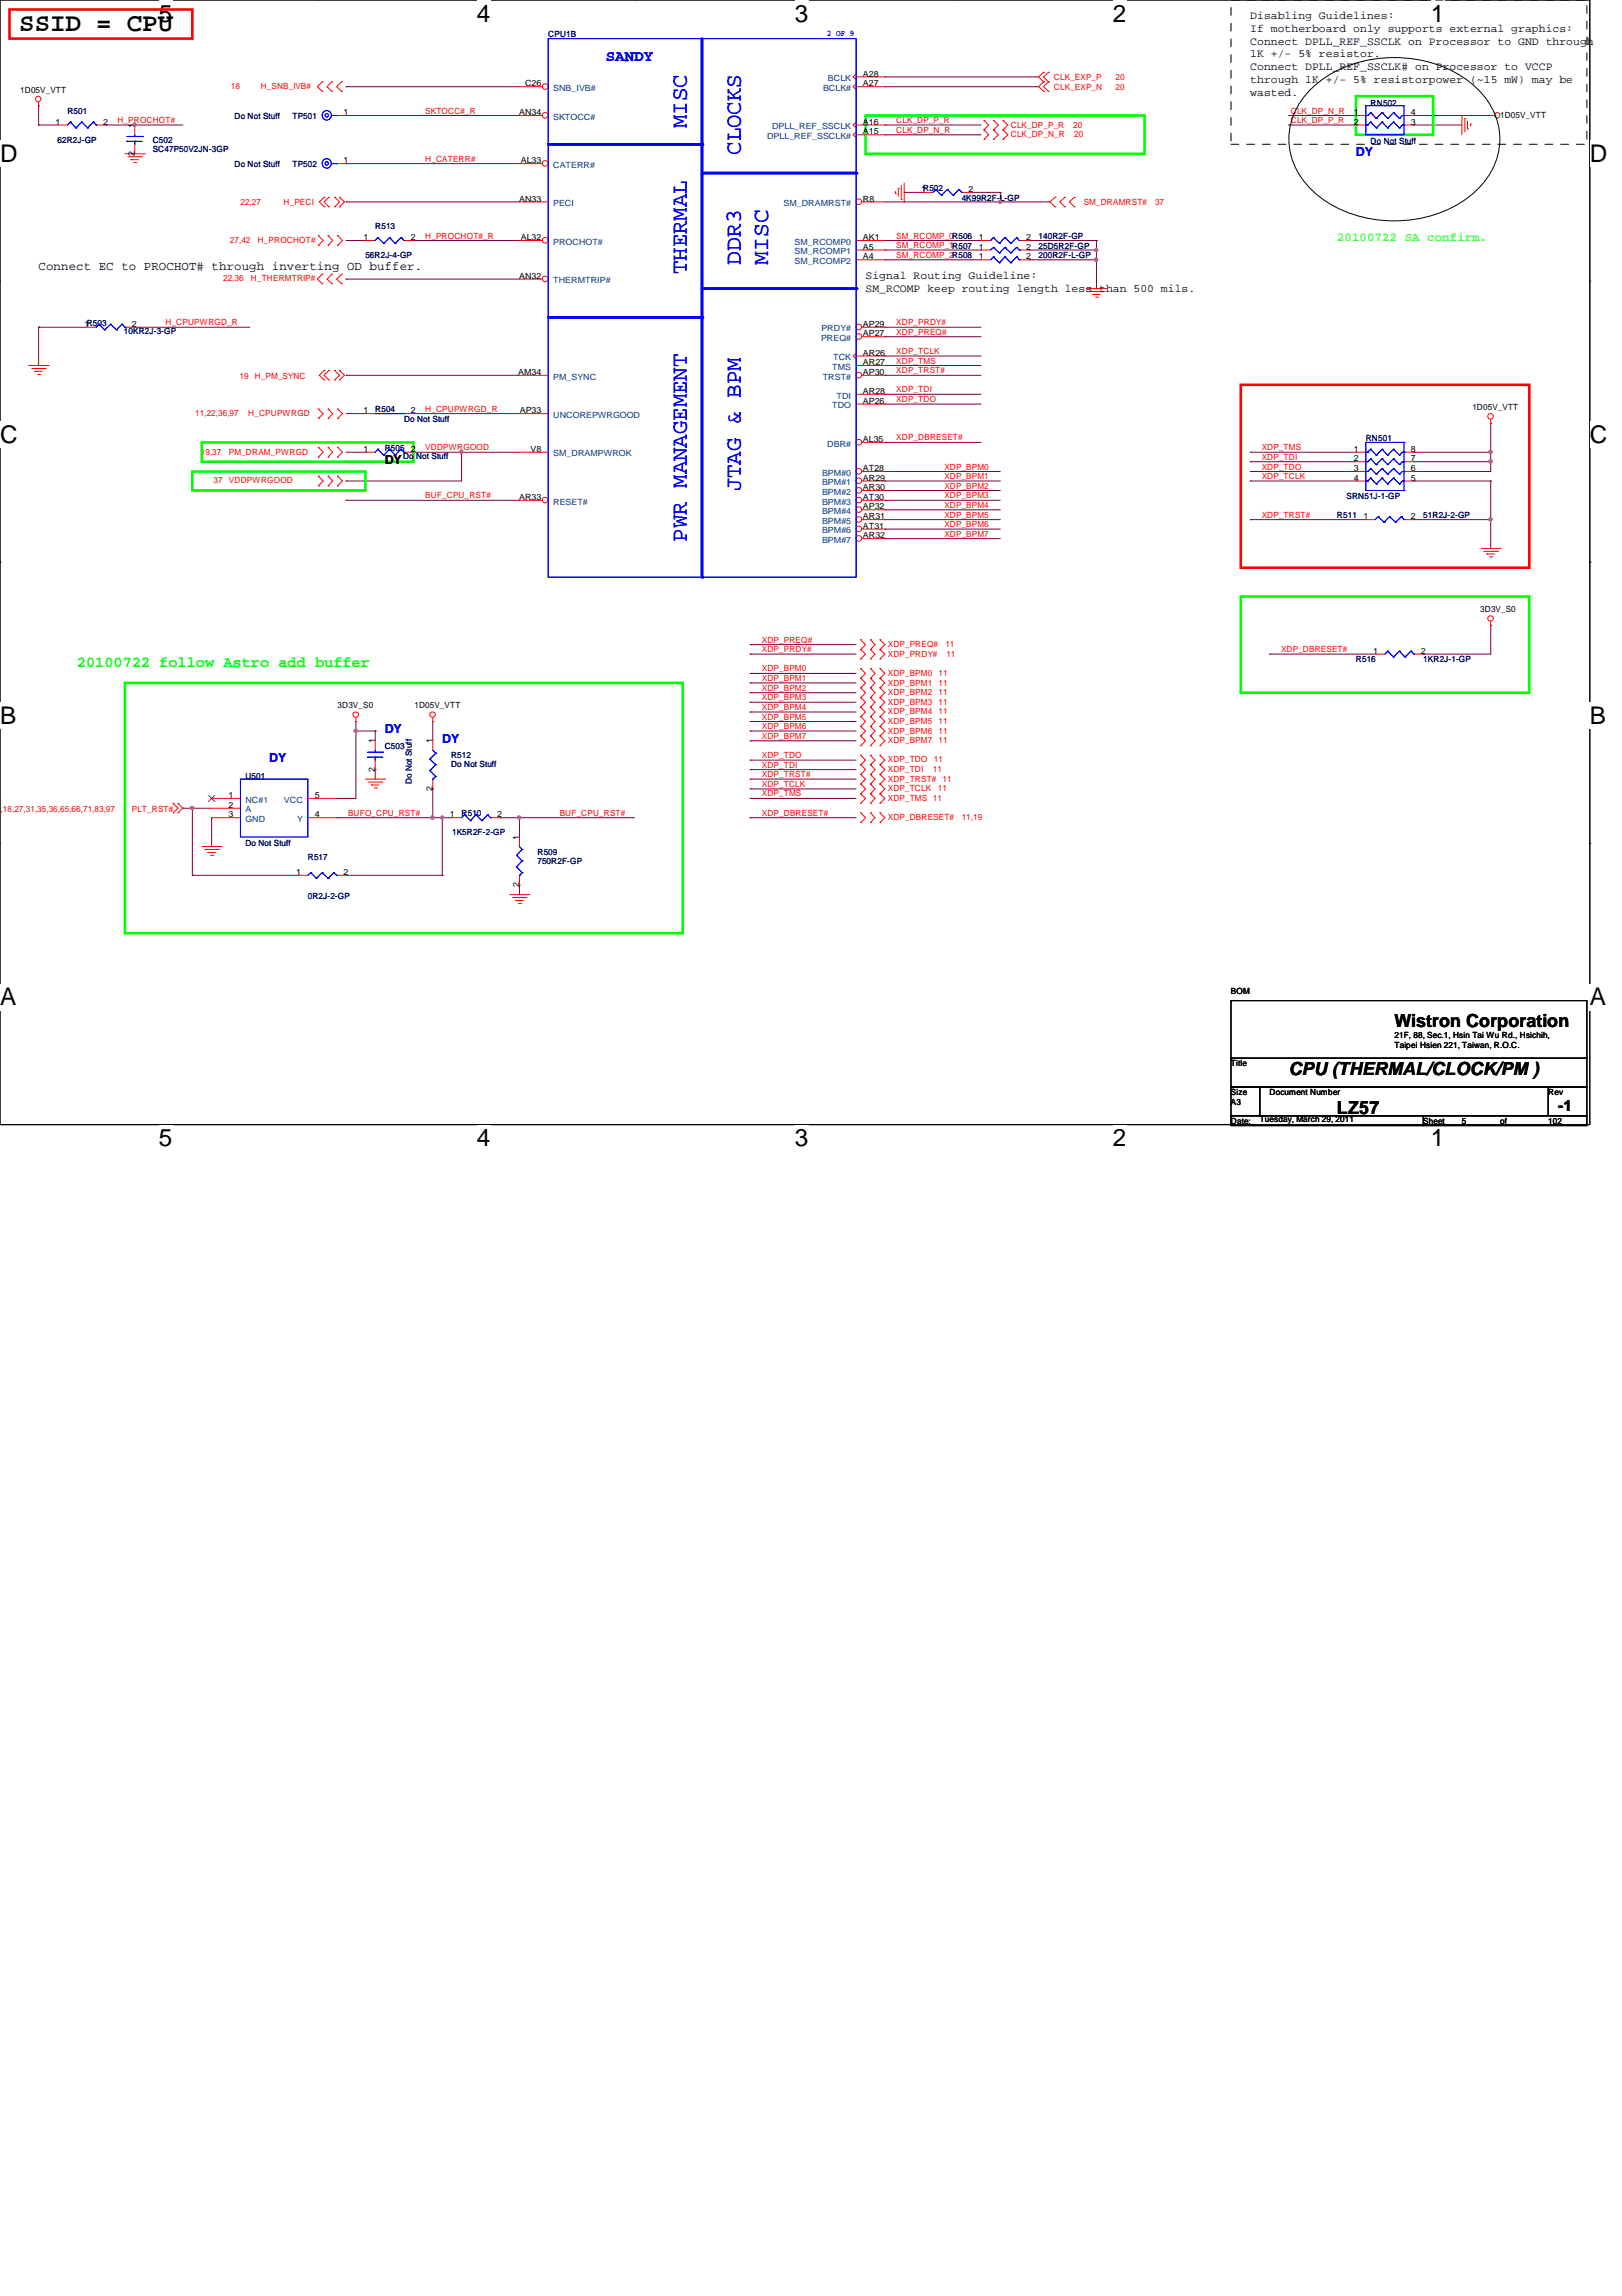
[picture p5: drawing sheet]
<svg xmlns="http://www.w3.org/2000/svg" width="210mm" height="297mm" viewBox="0 0 210 297" stroke-linecap="round" stroke-linejoin="round" font-family="sans-serif">
<defs><g id="words">
<text font-size="3.3" x="2.5" y="4">SSID = CPU</text>
<g font-size="3.1">
<text x="20.6" y="2.8">5</text>
<text x="61.7" y="2.8">4</text>
<text x="102.9" y="2.8">3</text>
<text x="144" y="2.8">2</text>
<text x="185.2" y="2.8">1</text>
<text x="0" y="21">D</text>
<text x="205.7" y="21">D</text>
<text x="0" y="57.3">C</text>
<text x="205.7" y="57.3">C</text>
<text x="0" y="93.7">B</text>
<text x="205.7" y="93.7">B</text>
<text x="0" y="130">A</text>
<text x="205.7" y="130">A</text>
<text x="20.6" y="148.3">5</text>
<text x="61.7" y="148.3">4</text>
<text x="102.9" y="148.3">3</text>
<text x="144" y="148.3">2</text>
<text x="185.2" y="148.3">1</text>
</g>
<g font-size="3" fill="#00f">
<text x="88.9" y="16.6" transform="rotate(-90 88.9 16.6)">MISC</text>
<text x="95.9" y="20" transform="rotate(-90 95.9 20)">CLOCKS</text>
<text x="88.9" y="35.5" transform="rotate(-90 88.9 35.5)">THERMAL</text>
<text x="95.9" y="34.2" transform="rotate(-90 95.9 34.2)">DDR3</text>
<text x="99.4" y="34.2" transform="rotate(-90 99.4 34.2)">MISC</text>
<text x="95.9" y="63.6" transform="rotate(-90 95.9 63.6)">JTAG &amp; BPM</text>
<text x="88.9" y="70.1" transform="rotate(-90 88.9 70.1)">PWR MANAGEMENT</text>
</g>
<g font-size="2.3">
<text x="180.5" y="132.8">Wistron Corporation</text>
<text x="166.8" y="139.1">CPU (THERMAL/CLOCK/PM )</text>
<text x="173" y="144.1">LZ57</text>
</g>
<text font-size="2" fill="#00f" x="78.4" y="7.9">SANDY</text>
<text font-size="2" fill="#0f0" x="9.9" y="86.3">20100722 follow Astro add buffer</text>
<text font-size="2" x="201.6" y="143.8">-1</text>
<g font-size="1.6" fill="#00f">
<text x="175.5" y="20.2">DY</text>
<text x="49.8" y="94.9">DY</text>
<text x="34.8" y="98.6">DY</text>
<text x="57.2" y="96.1">DY</text>
</g>
<g font-size="1.6">
<text x="5" y="34.9">Connect EC to PROCHOT# through inverting OD buffer.</text>
<text x="49.8" y="60">DY</text>
</g>
<text font-size="1.6" fill="#00ff80" x="173" y="31.2">20100722 SA confirm.</text>
<g font-size="1.5">
<text x="161.8" y="2.5">Disabling Guidelines:</text>
<text x="161.8" y="4.1">If motherboard only supports external graphics:</text>
<text x="161.8" y="5.8">Connect DPLL_REF_SSCLK on Processor to GND through</text>
<text x="161.8" y="7.4">1K +/- 5% resistor.</text>
<text x="161.8" y="9.1">Connect DPLL_REF_SSCLK# on Processor to VCCP</text>
<text x="161.8" y="10.7">through 1K +/- 5% resistorpower (~15 mW) may be</text>
<text x="161.8" y="12.4">wasted.</text>
<text x="112" y="36.1">Signal Routing Guideline:</text>
<text x="112" y="37.7">SM_RCOMP keep routing length less than 500 mils.</text>
</g>
<g font-size="1.1" fill="#000080">
<text x="71" y="4.8">CPU1B</text>
<text x="8.7" y="14.7">R501</text>
<text x="30.4" y="15.4">Do Not Stuff</text>
<text x="37.8" y="15.4">TP501</text>
<text x="177.4" y="13.8">RN502</text>
<text x="7.5" y="18.5">62R2J-GP</text>
<text x="19.8" y="18.5">C502</text>
<text x="19.8" y="19.6">SC47P50V2JN-3GP</text>
<text x="30.4" y="21.6">Do Not Stuff</text>
<text x="37.8" y="21.6">TP502</text>
<text x="177.4" y="18.6">Do Not Stuff</text>
<text x="48.6" y="29.7">R513</text>
<text x="124.5" y="26">4K99R2F-L-GP</text>
<text x="47.3" y="33.4">56R2J-4-GP</text>
<text x="134.4" y="30.9">140R2F-GP</text>
<text x="134.4" y="32.2">25D5R2F-GP</text>
<text x="134.4" y="33.4">200R2F-L-GP</text>
<text x="16" y="43.3">10KR2J-3-GP</text>
<text x="48.6" y="53.3">R504</text>
<text x="49.8" y="58.3">R505</text>
<text x="52.2" y="59.4">Do Not Stuff</text>
<text x="52.3" y="54.6">Do Not Stuff</text>
<text x="176.7" y="57.1">RN501</text>
<text x="174.2" y="64.5">SRN51J-1-GP</text>
<text x="173" y="67">R511</text>
<text x="184.2" y="67">51R2J-2-GP</text>
<text x="175.5" y="85.7">R516</text>
<text x="184.2" y="85.7">1KR2J-1-GP</text>
<text x="31.7" y="100.8">U501</text>
<text x="49.8" y="96.9">C503</text>
<text x="53.3" y="101.4" transform="rotate(-90 53.3 101.4)">Do Not Stuff</text>
<text x="58.4" y="98.1">R512</text>
<text x="58.4" y="99.3">Do Not Stuff</text>
<text x="59.7" y="105.6">R510</text>
<text x="31.7" y="109.5">Do Not Stuff</text>
<text x="39.8" y="111.2">R517</text>
<text x="58.5" y="108.1">1K5R2F-2-GP</text>
<text x="69.6" y="110.6">R509</text>
<text x="69.6" y="111.7">750R2F-GP</text>
<text x="39.8" y="116.3">0R2J-2-GP</text>
</g>
<text font-size="1.1" fill="#00f" x="107" y="4.7">2 OF 9</text>
<g font-size="1.1" fill="#f00">
<text x="29.9" y="11.5">18</text>
<text x="33.7" y="11.5">H_SNB_IVB#</text>
<text x="136.4" y="10.4">CLK_EXP_P</text>
<text x="136.4" y="11.6">CLK_EXP_N</text>
<text x="144.4" y="10.4">20</text>
<text x="144.4" y="11.6">20</text>
<text x="15.2" y="15.9">H_PROCHOT#</text>
<text x="55" y="14.7">SKTOCC#_R</text>
<text x="116" y="17.2">CLK_DP_N_R</text>
<text x="116" y="15.9">CLK_DP_P_R</text>
<text x="130.8" y="17.7">CLK_DP_N_R</text>
<text x="130.8" y="16.5">CLK_DP_P_R</text>
<text x="138.9" y="16.5">20</text>
<text x="139" y="17.7">20</text>
<text x="167" y="14.7">CLK_DP_N_R</text>
<text x="167" y="15.9">CLK_DP_P_R</text>
<text x="55" y="20.9">H_CATERR#</text>
<text x="31.1" y="26.6">22,27</text>
<text x="36.7" y="26.6">H_PECI</text>
<text x="140.3" y="26.5">SM_DRAMRST#</text>
<text x="149.5" y="26.5">37</text>
<text x="29.8" y="31.4">27,42</text>
<text x="33.4" y="31.4">H_PROCHOT#</text>
<text x="55" y="30.9">H_PROCHOT#_R</text>
<text x="116" y="30.9">SM_RCOMP_0R506</text>
<text x="116" y="32.1">SM_RCOMP_1R507</text>
<text x="116" y="33.4">SM_RCOMP_2R508</text>
<text x="28.9" y="36.4">22,36</text>
<text x="32.5" y="36.4">H_THERMTRIP#</text>
<text x="21.4" y="42.1">H_CPUPWRGD_R</text>
<text x="116" y="42.1">XDP_PRDY#</text>
<text x="116" y="43.3">XDP_PREQ#</text>
<text x="116" y="45.8">XDP_TCLK</text>
<text x="116" y="47">XDP_TMS</text>
<text x="25.3" y="53.8">11,22,36,97</text>
<text x="31" y="49">19</text>
<text x="32.1" y="53.8">H_CPUPWRGD</text>
<text x="33" y="49">H_PM_SYNC</text>
<text x="55" y="53.3">H_CPUPWRGD_R</text>
<text x="116" y="48.3">XDP_TRST#</text>
<text x="116" y="50.8">XDP_TDI</text>
<text x="116" y="52">XDP_TDO</text>
<text x="26" y="58.8">19,37</text>
<text x="29.6" y="58.8">PM_DRAM_PWRGD</text>
<text x="55" y="58.3">VDDPWRGOOD</text>
<text x="116" y="57">XDP_DBRESET#</text>
<text x="163.3" y="59.5">XDP_TDI</text>
<text x="163.3" y="58.3">XDP_TMS</text>
<text x="27.6" y="62.5">37</text>
<text x="29.6" y="62.5">VDDPWRGOOD</text>
<text x="55" y="64.5">BUF_CPU_RST#</text>
<text x="122.2" y="62">XDP_BPM1</text>
<text x="122.2" y="63.2">XDP_BPM2</text>
<text x="122.2" y="64.5">XDP_BPM3</text>
<text x="122.2" y="60.7">XDP_BPM0</text>
<text x="122.2" y="65.7">XDP_BPM4</text>
<text x="163.3" y="62">XDP_TCLK</text>
<text x="163.3" y="60.7">XDP_TDO</text>
<text x="122.2" y="67">XDP_BPM5</text>
<text x="122.2" y="68.2">XDP_BPM6</text>
<text x="122.2" y="69.4">XDP_BPM7</text>
<text x="163.3" y="67">XDP_TRST#</text>
<text x="98.6" y="83.1">XDP_PREQ#</text>
<text x="114.9" y="83.7">XDP_PREQ#</text>
<text x="122.3" y="83.7">11</text>
<text x="98.6" y="84.4">XDP_PRDY#</text>
<text x="98.6" y="86.9">XDP_BPM0</text>
<text x="98.6" y="88.1">XDP_BPM1</text>
<text x="98.6" y="89.4">XDP_BPM2</text>
<text x="114.9" y="85">XDP_PRDY#</text>
<text x="114.9" y="87.4">XDP_BPM0</text>
<text x="114.9" y="88.7">XDP_BPM1</text>
<text x="114.9" y="89.9">XDP_BPM2</text>
<text x="121.5" y="87.4">11</text>
<text x="121.5" y="88.7">11</text>
<text x="121.5" y="89.9">11</text>
<text x="122.5" y="85">11</text>
<text x="165.8" y="84.4">XDP_DBRESET#</text>
<text x="98.6" y="90.6">XDP_BPM3</text>
<text x="98.6" y="91.9">XDP_BPM4</text>
<text x="98.6" y="93.1">XDP_BPM5</text>
<text x="98.6" y="94.3">XDP_BPM6</text>
<text x="98.6" y="95.6">XDP_BPM7</text>
<text x="114.9" y="91.2">XDP_BPM3</text>
<text x="114.9" y="92.4">XDP_BPM4</text>
<text x="114.9" y="93.6">XDP_BPM5</text>
<text x="114.9" y="94.9">XDP_BPM6</text>
<text x="121.5" y="91.2">11</text>
<text x="121.5" y="92.4">11</text>
<text x="121.5" y="93.6">11</text>
<text x="121.5" y="94.9">11</text>
<text x="98.6" y="99.3">XDP_TDI</text>
<text x="98.6" y="100.5">XDP_TRST#</text>
<text x="98.6" y="98.1">XDP_TDO</text>
<text x="98.6" y="101.8">XDP_TCLK</text>
<text x="114.9" y="98.6">XDP_TDO</text>
<text x="114.9" y="99.9">XDP_TDI</text>
<text x="114.9" y="101.1">XDP_TRST# 11</text>
<text x="114.9" y="96.1">XDP_BPM7</text>
<text x="120.7" y="99.9">11</text>
<text x="120.9" y="98.6">11</text>
<text x="121.5" y="96.1">11</text>
<text x="-.5" y="105">1,18,27,31,35,36,65,66,71,83,97</text>
<text x="17.1" y="105">PLT_RST#</text>
<text x="45" y="105.5">BUFO_CPU_RST#</text>
<text x="72.4" y="105.5">BUF_CPU_RST#</text>
<text x="98.6" y="103">XDP_TMS</text>
<text x="98.6" y="105.5">XDP_DBRESET#</text>
<text x="114.9" y="102.4">XDP_TCLK</text>
<text x="114.9" y="103.6">XDP_TMS 11</text>
<text x="114.9" y="106.1">XDP_DBRESET#</text>
<text x="121.4" y="102.4">11</text>
<text x="124.5" y="106.1">11,19</text>
</g>
<g font-size="1.1">
<text x="67.9" y="11.2">C26</text>
<text x="111.7" y="11.2">A27</text>
<text x="111.7" y="9.9">A28</text>
<text x="2.6" y="12">1D05V_VTT</text>
<text x="7.2" y="16.1">1</text>
<text x="13.3" y="16.1">2</text>
<text x="17.4" y="16.6" transform="rotate(-90 17.4 16.6)">1</text>
<text x="44.4" y="14.9">1</text>
<text x="67.2" y="14.9">AN34</text>
<text x="111.7" y="17.4">A15</text>
<text x="111.7" y="16.1">A16</text>
<text x="175.2" y="14.9">1</text>
<text x="175.2" y="16.1">2</text>
<text x="182.6" y="16.1">3</text>
<text x="182.6" y="14.9">4</text>
<text x="194.1" y="15.2">1D05V_VTT</text>
<text x="17.4" y="20.2" transform="rotate(-90 17.4 20.2)">2</text>
<text x="44.4" y="21.1">1</text>
<text x="67.4" y="21.1">AL33</text>
<text x="67.2" y="26.1">AN33</text>
<text x="111.7" y="26.1">R8</text>
<text x="119.2" y="24.8">1R502</text>
<text x="125.3" y="24.8">2</text>
<text x="47" y="31.1">1</text>
<text x="53.2" y="31.1">2</text>
<text x="67.4" y="31.1">AL32</text>
<text x="111.7" y="32.3">A5</text>
<text x="111.7" y="33.6">A4</text>
<text x="111.7" y="31.1">AK1</text>
<text x="126.7" y="31.1">1</text>
<text x="126.7" y="32.3">1</text>
<text x="126.7" y="33.6">1</text>
<text x="132.8" y="31.1">2</text>
<text x="132.8" y="32.3">2</text>
<text x="132.8" y="33.6">2</text>
<text x="67.2" y="36.1">AN32</text>
<text x="10.9" y="42.3">1R503</text>
<text x="17.1" y="42.3">2</text>
<text x="111.7" y="42.3">AP29</text>
<text x="111.7" y="43.5">AP27</text>
<text x="111.7" y="46">AR26</text>
<text x="111.7" y="47.2">AR27</text>
<text x="47" y="53.5">1</text>
<text x="53.2" y="53.5">2</text>
<text x="67.1" y="48.5">AM34</text>
<text x="67.3" y="53.5">AP33</text>
<text x="111.7" y="48.5">AP30</text>
<text x="111.7" y="51">AR28</text>
<text x="111.7" y="52.2">AP26</text>
<text x="190.5" y="53.1">1D05V_VTT</text>
<text x="47" y="58.5">1</text>
<text x="53.2" y="58.5">2</text>
<text x="68.7" y="58.5">V8</text>
<text x="111.7" y="57.2">AL35</text>
<text x="175.2" y="58.5">1</text>
<text x="175.2" y="59.7">2</text>
<text x="182.6" y="59.7">7</text>
<text x="182.6" y="58.5">8</text>
<text x="67.2" y="64.7">AR33</text>
<text x="111.7" y="61">AT28</text>
<text x="111.7" y="62.2">AR29</text>
<text x="111.7" y="63.4">AR30</text>
<text x="111.7" y="64.7">AT30</text>
<text x="111.7" y="65.9">AP32</text>
<text x="175.2" y="61">3</text>
<text x="175.2" y="62.2">4</text>
<text x="182.6" y="62.2">5</text>
<text x="182.6" y="61">6</text>
<text x="111.7" y="67.2">AR31</text>
<text x="111.7" y="68.4">AT31</text>
<text x="111.7" y="69.6">AR32</text>
<text x="176.4" y="67.2">1</text>
<text x="182.6" y="67.2">2</text>
<text x="191.6" y="79.2">3D3V_S0</text>
<text x="177.7" y="84.6">1</text>
<text x="183.9" y="84.6">2</text>
<text x="43.7" y="91.7">3D3V_S0</text>
<text x="53.6" y="91.7">1D05V_VTT</text>
<text x="48.5" y="99.9" transform="rotate(-90 48.5 99.9)">2</text>
<text x="48.5" y="96.2" transform="rotate(-90 48.5 96.2)">1</text>
<text x="56" y="96.2" transform="rotate(-90 56 96.2)">1</text>
<text x="29.6" y="105.7">3</text>
<text x="29.6" y="104.5">2</text>
<text x="29.6" y="103.3">1</text>
<text x="40.7" y="103.3">5</text>
<text x="40.7" y="105.7">4</text>
<text x="56" y="102.3" transform="rotate(-90 56 102.3)">2</text>
<text x="58.2" y="105.7">1</text>
<text x="64.3" y="105.7">2</text>
<text x="38.3" y="113.2">1</text>
<text x="44.4" y="113.2">2</text>
<text x="67.2" y="108.6" transform="rotate(-90 67.2 108.6)">1</text>
<text x="67.2" y="114.8" transform="rotate(-90 67.2 114.8)">2</text>
<text x="159.3" y="128.7">BOM</text>
<text x="159.3" y="138">Title</text>
<text x="180.5" y="134.2">21F, 88, Sec.1, Hsin Tai Wu Rd., Hsichih,</text>
<text x="180.5" y="135.6">Taipei Hsien 221, Taiwan, R.O.C.</text>
<text x="159.3" y="141.7">Size</text>
<text x="159.3" y="143">A3</text>
<text x="164.3" y="141.7">Document Number</text>
<text x="200.4" y="141.7">Rev</text>
<text x="159.3" y="145.4">Date:</text>
<text x="163" y="145.2">Tuesday, March 29, 2011</text>
<text x="184.2" y="145.4">Sheet</text>
<text x="189.2" y="145.4">5</text>
<text x="194.1" y="145.4">of</text>
<text x="200.4" y="145.4">102</text>
</g>
<g font-size="1.1" fill="#004080">
<text x="71.6" y="11.8">SNB_IVB#</text>
<text x="106.5" y="11.8">BCLK#</text>
<text x="107.1" y="10.5">BCLK</text>
<text x="71.6" y="15.5">SKTOCC#</text>
<text x="99.3" y="18">DPLL_REF_SSCLK#</text>
<text x="99.9" y="16.7">DPLL_REF_SSCLK</text>
<text x="71.6" y="21.7">CATERR#</text>
<text x="71.6" y="26.7">PECI</text>
<text x="101.4" y="26.7">SM_DRAMRST#</text>
<text x="71.6" y="31.7">PROCHOT#</text>
<text x="102.8" y="32.9">SM_RCOMP1</text>
<text x="102.8" y="34.2">SM_RCOMP2</text>
<text x="102.8" y="31.7">SM_RCOMP0</text>
<text x="71.6" y="36.7">THERMTRIP#</text>
<text x="106.3" y="44.1">PREQ#</text>
<text x="106.3" y="42.9">PRDY#</text>
<text x="107.7" y="47.8">TMS</text>
<text x="107.8" y="46.6">TCK</text>
<text x="71.6" y="49.1">PM_SYNC</text>
<text x="106.5" y="49.1">TRST#</text>
<text x="107.7" y="52.8">TDO</text>
<text x="108.2" y="51.6">TDI</text>
<text x="71.6" y="59.1">SM_DRAMPWROK</text>
<text x="71.6" y="54.1">UNCOREPWRGOOD</text>
<text x="107.1" y="57.8">DBR#</text>
<text x="71.6" y="65.3">RESET#</text>
<text x="106.4" y="61.6">BPM#0</text>
<text x="106.4" y="62.8">BPM#1</text>
<text x="106.4" y="64">BPM#2</text>
<text x="106.4" y="65.3">BPM#3</text>
<text x="106.4" y="66.5">BPM#4</text>
<text x="106.4" y="67.8">BPM#5</text>
<text x="106.4" y="69">BPM#6</text>
<text x="106.4" y="70.2">BPM#7</text>
<text x="31.7" y="106.3">GND</text>
<text x="31.7" y="105.1">A</text>
<text x="31.7" y="103.8">NC#1</text>
<text x="36.7" y="103.8">VCC</text>
<text x="38.4" y="106.3">Y</text>
</g>
</g></defs>
<path d="M0 0h205.7v145.5h-205.7z" fill="none" stroke="#000" stroke-width=".13"/>
<g fill="#fff">
<path d="M20.6 0h1.7v3.5h-1.7z"/>
<path d="M20.6 145.5h1.7v3.5h-1.7z"/>
</g>
<path d="M41.1 0h.1M41.1 145.5h.1" fill="none" stroke="#000" stroke-width=".13"/>
<g fill="#fff">
<path d="M61.7 0h1.8v3.5h-1.8z"/>
<path d="M61.7 145.5h1.8v3.5h-1.8z"/>
</g>
<path d="M82.3 0h.1M82.3 145.5h.1" fill="none" stroke="#000" stroke-width=".13"/>
<g fill="#fff">
<path d="M102.9 0h1.7v3.5h-1.7z"/>
<path d="M102.9 145.5h1.7v3.5h-1.7z"/>
</g>
<path d="M123.4 0h.1M123.4 145.5h.1" fill="none" stroke="#000" stroke-width=".13"/>
<g fill="#fff">
<path d="M144 0h1.8v3.5h-1.8z"/>
<path d="M144 145.5h1.8v3.5h-1.8z"/>
</g>
<path d="M164.6 0h.1M164.6 145.5h.1" fill="none" stroke="#000" stroke-width=".13"/>
<g fill="#fff">
<path d="M185.2 0h1.7v3.5h-1.7z"/>
<path d="M185.2 145.5h1.7v3.5h-1.7z"/>
<path d="M0 18.2h2.2v3.4h-2.2z"/>
<path d="M205.7 18.2h2.3v3.4h-2.3z"/>
<path d="M0 54.5h2.2v3.5h-2.2z"/>
<path d="M205.7 54.5h2.3v3.5h-2.3z"/>
</g>
<path d="M0 36.4h.1M205.7 36.4h.1" fill="none" stroke="#000" stroke-width=".13"/>
<g fill="#fff">
<path d="M0 90.9h2.1v3.5h-2.1z"/>
<path d="M205.7 90.9h2.1v3.5h-2.1z"/>
</g>
<path d="M0 72.7h.1M205.7 72.7h.1" fill="none" stroke="#000" stroke-width=".13"/>
<g fill="#fff">
<path d="M0 127.3h2.1v3.4h-2.1z"/>
<path d="M205.7 127.3h2.1v3.4h-2.1z"/>
</g>
<path d="M0 109.1h.1M205.7 109.1h.1" fill="none" stroke="#000" stroke-width=".13"/>
<path d="M44.8 48.6h.1M44.8 48.6h22.4M44.8 58.5h2.5M47.3 58.5h.1M59.7 58.5h.1M59.7 58.5h7.5" fill="none" stroke="#800040" stroke-width=".13"/>
<path d="M59.5 58.3h.4v.2v.1l-.2 .1-.2-.1z" fill-rule="evenodd" fill="#f0f"/>
<path d="M59.5 58.3h.4v.2v.1l-.2 .1-.2-.1z" fill="none" stroke="#f0f" stroke-width=".13"/>
<g fill="none" stroke="#800040" stroke-width=".13">
<path d="M44.8 14.9h.1M44.8 14.9h22.4M44.8 36.1h.1M44.8 26.1h.1M44.8 21.2h.1M44.8 36.1h22.4M44.8 26.1h22.4M44.8 21.2h22.4M44.8 31.1h2.5M47.3 31.1h.1M114.5 31.1h.1M114.5 32.3h.1"/>
<path d="M114.5 33.6h.1M114.5 31.1h12.5M114.5 32.3h12.5M114.5 33.6h12.5M133.2 31.1h.1M133.2 32.3h.1M133.2 33.6h.1M133.2 31.1h8.7M133.2 33.6h8.7M141.9 31.1h.1M141.9 33.6h.1M141.9 31.1v1.2h-8.7"/>
<path d="M141.9 33.6v3.7"/>
</g>
<path d="M141.7 33.4h.3l.1 .2-.1 .1-.1 .1-.2-.1z" fill-rule="evenodd" fill="#f0f"/>
<path d="M141.7 33.4h.3l.1 .2-.1 .1-.1 .1-.2-.1z" fill="none" stroke="#f0f" stroke-width=".13"/>
<path d="M141.9 32.3h.1M141.9 32.3v1.3" fill="none" stroke="#800040" stroke-width=".13"/>
<path d="M141.7 32.2h.3l.1 .1-.1 .2-.1 .1-.2-.1z" fill-rule="evenodd" fill="#f0f"/>
<path d="M141.7 32.2h.3l.1 .1-.1 .2-.1 .1-.2-.1z" fill="none" stroke="#f0f" stroke-width=".13"/>
<path d="M161.8 67.2h.1M161.8 62.2h.1M161.8 67.2h14.9M161.8 62.2h13.7M183 62.2h.1M183 62.2h9.9M192.9 67.2h.1M192.9 67.2v3.8" fill="none" stroke="#800040" stroke-width=".13"/>
<path d="M192.7 67h.3l.1 .2-.1 .1-.1 .1-.2-.1z" fill-rule="evenodd" fill="#f0f"/>
<path d="M192.7 67h.3l.1 .2-.1 .1-.1 .1-.2-.1z" fill="none" stroke="#f0f" stroke-width=".13"/>
<path d="M161.8 59.7h.1M161.8 58.5h.1M161.8 59.7h13.7M161.8 58.5h13.7M192.9 59.7h.1M192.9 59.7v1.3h-9.9M161.8 61h.1M161.8 61h13.7M183 61h.1" fill="none" stroke="#800040" stroke-width=".13"/>
<path d="M192.7 59.5h.3l.1 .2-.1 .2h-.1h-.2z" fill-rule="evenodd" fill="#f0f"/>
<path d="M192.7 59.5h.3l.1 .2-.1 .2h-.1h-.2z" fill="none" stroke="#f0f" stroke-width=".13"/>
<path d="M183 59.7h.1M192.9 58.5h.1M192.9 58.5v1.2h-9.9" fill="none" stroke="#800040" stroke-width=".13"/>
<path d="M192.7 58.3h.3l.1 .2-.1 .1-.1 .1-.2-.1z" fill-rule="evenodd" fill="#f0f"/>
<path d="M192.7 58.3h.3l.1 .2-.1 .1-.1 .1-.2-.1z" fill="none" stroke="#f0f" stroke-width=".13"/>
<g fill="none" stroke="#800040" stroke-width=".13">
<path d="M17.4 16.2h.1M17.4 16.2h6.3M44.8 53.5h2.5M47.3 53.5h.1M53.5 53.5h.1M53.5 53.5h13.7M114.5 42.3h.1M114.5 43.6h.1M114.5 46.1h.1M114.5 47.3h.1M114.5 48.6h.1M114.5 57.2h.1"/>
<path d="M114.5 42.3h12.5M114.5 43.6h12.5M114.5 46.1h12.5M114.5 47.3h12.5M114.5 48.6h12.5M114.5 57.2h12.5M183 58.5h.1M192.9 54.8h.1M192.9 54.8v3.7h-9.9"/>
</g>
<path d="M17.2 16h.3l.1 .1-.1 .2-.1 .1-.2-.1z" fill-rule="evenodd" fill="#f0f"/>
<path d="M17.2 16h.3l.1 .1-.1 .2-.1 .1-.2-.1z" fill="none" stroke="#f0f" stroke-width=".13"/>
<g fill="none" stroke="#800040" stroke-width=".13">
<path d="M5 16.2h.1M5 13.7h.1M5 16.2h2.5M5 13.7v2.5M44.8 11.2h.1M44.8 11.2h22.4M114.5 9.9h.1M114.5 11.2h.1M114.5 17.4h.1M114.5 16.2h.1M114.5 16.2h12.5M114.5 11.2h19.9"/>
<path d="M114.5 9.9h19.9M114.5 17.4h12.5M53.5 31.1h.1M53.5 31.1h13.7M5 42.3h.1M5 42.3v5M5 42.3h6.2M17.4 42.3h.1M17.4 42.3h14.9M114.5 51h.1M114.5 52.3h.1M114.5 51h12.5"/>
<path d="M114.5 52.3h12.5M44.8 64.7h.1M44.8 64.7h22.4M114.5 62.2h.1M114.5 63.5h.1M114.5 64.7h.1M114.5 61h.1M114.5 66h.1M114.5 67.2h.1M114.5 68.5h.1M114.5 69.7h.1M114.5 67.2h15"/>
<path d="M114.5 64.7h15M114.5 62.2h15M114.5 63.5h15M114.5 61h15M114.5 66h15M114.5 68.5h15M114.5 69.7h15M183 67.2h.1M192.9 62.2h.1M192.9 62.2v5h-9.9M97.1 84.6h.1M97.1 83.4h.1"/>
<path d="M97.1 99.6h.1M97.1 98.3h.1M97.1 87.1h.1M97.1 88.3h.1M97.1 89.6h.1M97.1 90.8h.1M97.1 92.1h.1M97.1 93.3h.1M97.1 94.6h.1M97.1 95.8h.1M97.1 84.6h13.7M97.1 83.4h13.7"/>
<path d="M97.1 99.6h13.7M97.1 98.3h13.7M97.1 87.1h13.7M97.1 88.3h13.7M97.1 89.6h13.7M97.1 90.8h13.7M97.1 92.1h13.7M97.1 93.3h13.7M97.1 94.6h13.7M97.1 95.8h13.7M67.2 105.8h.1M67.2 105.8h14.9"/>
<path d="M67.2 105.8v2.5M97.1 103.3h.1M97.1 100.8h.1M97.1 102.1h.1M97.1 105.8h.1M97.1 103.3h13.7M97.1 100.8h13.7M97.1 102.1h13.7M97.1 105.8h13.7"/>
</g>
<path d="M67 105.6h.3l.1 .1-.1 .2-.1 .1-.2-.1z" fill-rule="evenodd" fill="#f0f"/>
<path d="M67 105.6h.3l.1 .1-.1 .2-.1 .1-.2-.1z" fill="none" stroke="#f0f" stroke-width=".13"/>
<g fill="none" stroke="#800040" stroke-width=".13">
<path d="M13.7 16.2h.1M13.7 16.2h3.7M166.8 14.9h.1M166.8 16.2h.1M166.8 14.9h8.7M166.8 16.2h8.7M183 16.2h.1M183 14.9h.1M183 14.9h9.9M183 16.2h6.2M114.5 26.1h21.2M117 24.9h.1"/>
<path d="M117 24.9h2.5M125.7 24.9h.1M125.7 24.9h3.8M129.5 24.9h.1M129.5 26.1h.1M129.5 24.9v1.2M135.7 26.1h.1M53.5 58.5h.1M53.5 58.5h6.2M59.7 58.5h.1M59.7 58.5v3.7h-14.9M44.8 62.2h.1"/>
<path d="M56 93.3h.1M56 93.3v2.5M164.3 84.6h.1M164.3 84.6h13.7M184.2 84.6h.1M192.9 80.9h.1M192.9 80.9v3.7h-8.7M56 102.1h.1M56 102.1v3.7M57.2 105.8h.1M57.2 105.8h1.3M67.2 114.5h.1"/>
<path d="M67.2 114.5v1.2"/>
</g>
<path d="M129.3 26h.3v.1v.2h-.2h-.1z" fill-rule="evenodd" fill="#f0f"/>
<path d="M129.3 26h.3v.1v.2h-.2h-.1z" fill="none" stroke="#f0f" stroke-width=".13"/>
<path d="M24.9 104.6h.1M24.9 113.2h.1M24.9 104.6h2.5M24.9 104.6v8.6M27.4 105.8h.1M27.4 105.8v3.7M43.6 105.8h.1M43.6 105.8h12.4M64.7 105.8h.1M64.7 105.8h2.5" fill="none" stroke="#800040" stroke-width=".13"/>
<path d="M24.7 104.4h.3l.1 .1-.1 .2h-.2h-.1z" fill-rule="evenodd" fill="#f0f"/>
<path d="M24.7 104.4h.3l.1 .1-.1 .2h-.2h-.1z" fill="none" stroke="#f0f" stroke-width=".13"/>
<path d="M23.7 104.6h.1M23.7 104.6h1.2M57.2 105.8h.1M57.2 105.8v7.4" fill="none" stroke="#800040" stroke-width=".13"/>
<path d="M57.1 105.6h.3v.1v.2l-.2 .1-.1-.1z" fill-rule="evenodd" fill="#f0f"/>
<path d="M57.1 105.6h.3v.1v.2l-.2 .1-.1-.1z" fill="none" stroke="#f0f" stroke-width=".13"/>
<path d="M56 105.8h.1M56 105.8h1.2" fill="none" stroke="#800040" stroke-width=".13"/>
<path d="M55.8 105.6h.3l.1 .1-.1 .2-.1 .1-.2-.1z" fill-rule="evenodd" fill="#f0f"/>
<path d="M55.8 105.6h.3l.1 .1-.1 .2-.1 .1-.2-.1z" fill="none" stroke="#f0f" stroke-width=".13"/>
<path d="M46.1 94.6h.1M46.1 94.6v8.7" fill="none" stroke="#800040" stroke-width=".13"/>
<path d="M45.9 94.4h.3l.1 .2-.1 .1-.2 .1-.1-.1z" fill-rule="evenodd" fill="#f0f"/>
<path d="M45.9 94.4h.3l.1 .2-.1 .1-.2 .1-.1-.1z" fill="none" stroke="#f0f" stroke-width=".13"/>
<path d="M46.1 93.3h.1M46.1 93.3v1.3h2.5M48.6 94.6h.1M48.6 99.6h.1M48.6 94.6v1.2M48.6 99.6v1.2M24.9 113.2h.1M24.9 113.2h13.7M43.6 103.3h.1M43.6 103.3h2.5M44.8 113.2h12.4M57.2 113.2h.1" fill="none" stroke="#800040" stroke-width=".13"/>
<g fill="none" stroke="#f00" stroke-width=".13">
<path d="M5 13.7h.1M5 13.2v.5M7.5 16.2h1.2M12.4 16.2h1.3M16.2 19.9h2.5M17.4 16.2v1.2M17.4 18.7v1.2M18.7 19.9h.1M41.7 11.8h.1M41.7 10.6h.1M41.7 10.6l-.6 .6 .6 .6M42.9 10.6h.1"/>
<path d="M42.9 11.8h.1M42.9 10.6l-.6 .6 .6 .6M43.6 14.9h1.2M44.2 11.8h.1M44.2 10.6h.1M44.2 10.6l-.6 .6 .6 .6M127.3 18h.1M127.3 16.8h.1M127.3 15.6h.1M127.3 15.6l.6 .6-.6 .6M127.3 16.8l.6 .6-.6 .6M128.6 16.8h.1"/>
<path d="M128.6 18h.1M128.6 15.6h.1M128.6 16.8l.6 .6-.6 .6M128.6 15.6l.6 .6-.6 .6M129.8 18h.1M129.8 16.8h.1M129.8 15.6h.1M129.8 16.8l.6 .6-.6 .6M129.8 15.6l.6 .6-.6 .6M135 9.4h.1M135 10.6h.1M135 11.8h.1"/>
<path d="M135 9.4l-.6 .5 .6 .7M135 10.6l-.6 .6 .6 .6M135.7 10.6h.1M135.7 9.4h.1M135.7 11.8h.1M135.7 9.4l-.7 .5 .7 .7M135.7 10.6l-.7 .6 .7 .6M175.5 14.9h1.2M175.5 16.2h1.2M181.7 14.9h1.3M181.7 16.2h1.3M189.2 14.9h.1"/>
<path d="M189.2 14.9v2.5M189.6 15.3h.1M189.6 15.3v1.8M189.9 16.7h.1M189.9 15.7v1M190.3 16h.1M190.3 16v.3M192.9 14.9h.1M192.9 14.9h.5M16.6 20.3h1.7M16.9 20.7h.1M16.9 20.7h1"/>
<path d="M17.3 21h.3M17.6 21h.1M18.3 20.3h.1M41.2 31.7h.1M41.2 30.5h.1M41.2 30.5l.6 .6-.6 .6M41.7 36.7h.1M41.7 35.5h.1M41.7 35.5l-.6 .6 .6 .6M42 26.8h.1M42 25.5h.1M42 25.5l-.7 .6 .7 .7"/>
<path d="M42.5 30.5h.1M42.5 31.7h.1M42.5 30.5l.6 .6-.6 .6M42.5 25.5h.1M42.5 26.8h.1M42.5 25.5l-.5 .6 .5 .7M42.9 35.5h.1M42.9 36.7h.1M42.9 35.5l-.6 .6 .6 .6M43.3 26.8h.1M43.3 25.5h.1M43.3 25.5l.6 .6-.6 .7"/>
<path d="M43.6 21.2h1.2M43.7 31.7h.1M43.7 30.5h.1M43.7 30.5l.6 .6-.6 .6M43.9 26.8h.1M43.9 25.5h.1M43.9 25.5l.7 .6-.7 .7M44.2 36.7h.1M44.2 35.5h.1M44.2 35.5l-.6 .6 .6 .6M47.3 31.1h1.3M52.3 31.1h1.2"/>
<path d="M110.8 32.3h3.7M110.8 33.6h3.7M115.9 25h.1M115.9 24.8v.2M116.2 24.4h.1M116.2 24.4v1M116.6 25.8h.1M116.6 24v1.8M117 26.1h.1M117 23.7v2.4M119.5 24.9h1.2M124.5 24.9h1.2"/>
<path d="M127 31.1h1.2M127 32.3h1.2M127 33.6h1.2M131.9 31.1h1.3M131.9 32.3h1.3M131.9 33.6h1.3M136.5 25.5h.1M136.5 26.8h.1M136.5 25.5l-.6 .6 .6 .7M137.8 26.8h.1M137.8 25.5h.1M137.8 25.5l-.6 .6 .6 .7"/>
<path d="M139 25.5h.1M139 26.8h.1M139 25.5l-.6 .6 .6 .7M140.6 37.3h2.5M141 37.7h1.7M141.4 38.1h.1M141.4 38.1h1M141.8 38.4h.2M142 38.4h.1M142.7 37.7h.1M143.1 37.3h.1M3.7 47.3h2.5"/>
<path d="M4.1 47.7h1.7M4.5 48h.1M4.5 48h1M4.9 48.4h.2M5.1 48.4h.1M5.8 47.7h.1M6.2 47.3h.1M41.2 59.1h.1M41.2 57.9h.1M41.2 54.1h.1M41.2 52.9h.1M41.2 57.9l.6 .6-.6 .6"/>
<path d="M41.2 52.9l.6 .6-.6 .6M42 49.1h.1M42 47.9h.1M42 47.9l-.7 .7 .7 .5M42.5 57.9h.1M42.5 59.1h.1M42.5 52.9h.1M42.5 54.1h.1M42.5 57.9l.6 .6-.6 .6M42.5 52.9l.6 .6-.6 .6M42.5 47.9h.1M42.5 49.1h.1"/>
<path d="M42.5 47.9l-.5 .7 .5 .5M43.3 49.1h.1M43.3 47.9h.1M43.3 47.9l.6 .7-.6 .5M43.7 59.1h.1M43.7 57.9h.1M43.7 54.1h.1M43.7 52.9h.1M43.7 57.9l.6 .6-.6 .6M43.7 52.9l.6 .6-.6 .6M43.9 49.1h.1M43.9 47.9h.1"/>
<path d="M43.9 47.9l.7 .7-.7 .5M47.3 53.5h1.3M47.3 58.5h1.3M52.3 53.5h1.2M52.3 58.5h1.2M175.5 58.5h1.2M175.5 59.7h1.2M181.7 58.5h1.3M181.7 59.7h1.3M192.9 54.8h.1M192.9 54.3v.5M41.2 62.9h.1"/>
<path d="M41.2 61.6h.1M41.2 61.6l.6 .6-.6 .7M42.5 61.6h.1M42.5 62.9h.1M42.5 61.6l.6 .6-.6 .7M43.7 62.9h.1M43.7 61.6h.1M43.7 61.6l.6 .6-.6 .7M175.5 61h1.2M175.5 62.2h1.2M176.7 67.2h1.3M181.7 61h1.3"/>
<path d="M181.7 62.2h1.3M181.7 67.2h1.3M191.7 71h2.4M192 71.3h1.8M192.4 71.7h.1M192.4 71.7h1M192.8 72.1h.2M193 72.1h.1M193.8 71.3h.1M194.1 71h.1M46.1 93.3h.1M46.1 92.8v.5"/>
<path d="M48.6 95.8v1.3M48.6 98.3v1.3M56 93.3h.1M56 92.8v.5M56 95.8v1.3M111.4 84h.1M111.4 82.8h.1M111.4 85.3h.1M111.4 98.9h.1M111.4 97.7h.1M111.4 87.8h.1M111.4 86.5h.1"/>
<path d="M111.4 89h.1M111.4 90.3h.1M111.4 91.5h.1M111.4 92.7h.1M111.4 94h.1M111.4 95.2h.1M111.4 96.5h.1M111.4 82.8l.6 .6-.6 .6M111.4 84l.6 .6-.6 .7M111.4 98.9l.6 .7-.6 .6M111.4 97.7l.6 .6-.6 .6M111.4 95.2l.6 .6-.6 .7"/>
<path d="M111.4 86.5l.6 .6-.6 .7M111.4 89l.6 .6-.6 .7M111.4 87.8l.6 .5-.6 .7M111.4 90.3l.6 .5-.6 .7M111.4 92.7l.6 .6-.6 .7M111.4 91.5l.6 .6-.6 .6M111.4 94l.6 .6-.6 .6M112.6 82.8h.1M112.6 84h.1M112.6 85.3h.1M112.6 97.7h.1M112.6 98.9h.1"/>
<path d="M112.6 86.5h.1M112.6 87.8h.1M112.6 89h.1M112.6 90.3h.1M112.6 91.5h.1M112.6 92.7h.1M112.6 94h.1M112.6 95.2h.1M112.6 96.5h.1M112.6 82.8l.6 .6-.6 .6M112.6 84l.6 .6-.6 .7M112.6 97.7l.6 .6-.6 .6"/>
<path d="M112.6 98.9l.6 .7-.6 .6M112.6 86.5l.6 .6-.6 .7M112.6 87.8l.6 .5-.6 .7M112.6 89l.6 .6-.6 .7M112.6 90.3l.6 .5-.6 .7M112.6 91.5l.6 .6-.6 .6M112.6 92.7l.6 .6-.6 .7M112.6 94l.6 .6-.6 .6M112.6 95.2l.6 .6-.6 .7M113.9 84h.1M113.9 82.8h.1M113.9 85.3h.1"/>
<path d="M113.9 98.9h.1M113.9 97.7h.1M113.9 87.8h.1M113.9 86.5h.1M113.9 89h.1M113.9 90.3h.1M113.9 91.5h.1M113.9 92.7h.1M113.9 94h.1M113.9 95.2h.1M113.9 96.5h.1M113.9 82.8l.6 .6-.6 .6"/>
<path d="M113.9 84l.6 .6-.6 .7M113.9 97.7l.6 .6-.6 .6M113.9 98.9l.6 .7-.6 .6M113.9 89l.6 .6-.6 .7M113.9 86.5l.6 .6-.6 .7M113.9 87.8l.6 .5-.6 .7M113.9 91.5l.6 .6-.6 .6M113.9 90.3l.6 .5-.6 .7M113.9 95.2l.6 .6-.6 .7M113.9 92.7l.6 .6-.6 .7M113.9 94l.6 .6-.6 .6M178 84.6h1.2"/>
<path d="M183 84.6h1.2M192.9 80.9h.1M192.9 80.4v.5M22.4 105.2h.1M22.4 103.9h.1M22.4 103.9l.6 .7-.6 .6M23 103.9h.1M23 105.2h.1M23 103.9l.7 .7-.7 .6M26.1 109.5h2.5M26.5 109.9h1.7M26.9 110.3h.1"/>
<path d="M26.9 110.3h1M27.3 110.7h.2M27.4 105.8h3.7M27.4 104.6h3.7M27.4 103.3h3.7M27.5 110.7h.1M28.2 109.9h.1M28.6 109.5h.1M39.8 105.8h3.8M39.8 103.3h3.8M47.3 100.8h2.5M47.7 101.2h1.7"/>
<path d="M48 101.6h.1M48 101.6h1M48.4 101.9h.3M48.7 101.9h.1M49.4 101.2h.1M49.8 100.8h.1M56 100.8v1.3M58.5 105.8h1.2M63.5 105.8h1.2M66 115.7h2.5M66.3 116.1h1.8M66.7 116.5h.1"/>
<path d="M66.7 116.5h1M67.1 116.9h.3M67.2 108.3v1.2M67.2 113.2v1.3M67.4 116.9h.1M68.1 116.1h.1M68.5 115.7h.1M111.4 100.2h.1M111.4 101.4h.1M111.4 102.7h.1M111.4 103.9h.1M111.4 106.4h.1"/>
<path d="M111.4 105.2h.1M111.4 101.4l.6 .7-.6 .6M111.4 100.2l.6 .6-.6 .6M111.4 102.7l.6 .6-.6 .6M111.4 105.2l.6 .6-.6 .6M112.6 100.2h.1M112.6 101.4h.1M112.6 102.7h.1M112.6 103.9h.1M112.6 105.2h.1M112.6 106.4h.1M112.6 100.2l.6 .6-.6 .6"/>
<path d="M112.6 101.4l.6 .7-.6 .6M112.6 102.7l.6 .6-.6 .6M112.6 105.2l.6 .6-.6 .6M113.9 100.2h.1M113.9 101.4h.1M113.9 102.7h.1M113.9 103.9h.1M113.9 106.4h.1M113.9 105.2h.1M113.9 100.2l.6 .6-.6 .6M113.9 101.4l.6 .7-.6 .6M113.9 102.7l.6 .6-.6 .6"/>
<path d="M113.9 105.2l.6 .6-.6 .6"/>
<circle cx="4.9" cy="12.8" r=".35"/>
<circle cx="193.7" cy="14.9" r=".35"/>
<circle cx="192.9" cy="53.9" r=".37"/>
<circle cx="46" cy="92.5" r=".36"/>
<circle cx="56" cy="92.5" r=".36"/>
<circle cx="192.9" cy="80" r=".36"/>
</g>
<path d="M169.8 11.4a16.2 16.2 0 0 1 15.2-3.3 12.6 12.6 0 0 1 8.3 6.3 8.7 8.7 0 0 1-2.2 10.2 16.2 16.2 0 0 1-15.3 3.4 12.6 12.6 0 0 1-8.2-6.4 8.7 8.7 0 0 1 2.2-10.2zM159.3 129.5h46.1v7.4h-46.1zM159.3 136.9h46.1v3.7h-46.1zM159.3 140.6h3.7v3.8h-3.7zM159.3 144.4h24.9v1.2h-24.9zM163 140.6h37.4v3.8h-37.4zM184.2 144.4h21.2v1.2h-21.2zM200.4 140.6h5v3.8h-5z" fill="none" stroke="#000" stroke-width=".13"/>
<path d="M1.2 1.2h23.7v3.8h-23.7zM160.6 49.8h37.3v23.6h-37.3z" fill="none" stroke="#f00" stroke-width=".34"/>
<path d="M112 14.9h36.1v5h-36.1zM175.5 12.4h10v5h-10zM26.1 57.2h27.4v2.5h-27.4zM24.9 61h22.4v2.5h-22.4zM160.6 77.2h37.3v12.4h-37.3zM16.2 88.3h72.1v32.4h-72.1z" fill="none" stroke="#0f0" stroke-width=".34"/>
<path d="M159.3 0h46.1v18.7h-46.1z" fill="none" stroke="#000" stroke-width=".13" stroke-dasharray="1 1 1 1 1 1 1 1"/>
<g fill="none" stroke="#00f" stroke-width=".13">
<path d="M9.1 15.8h.1M9.1 15.8l-.4 .4M9.1 15.8l.7 .8M9.8 16.6h.1M10.6 15.8h.1M10.6 15.8l-.8 .8M10.6 15.8l.7 .8M11.3 16.6h.1M12.1 15.8h.1M12.1 15.8l-.8 .8M12.1 15.8l.3 .4M12.4 16.2h.1"/>
<path d="M16.4 18.3h.1M16.4 17.7h2M16.4 18.3h2M17.4 17.7h.1M17.4 18.3h.1M17.4 17.4v.3M17.4 18.3v.4M18.4 17.7h.1M42.1 14.7h.3l.1 .2-.1 .2-.1 .1-.2-.1zM42.9 14.9h.7M43.6 14.9h.1M176.7 13.7h5v3.7h-5z"/>
<path d="M176.7 16.2h.1M176.7 14.9h.3M176.7 16.2h.3M177 14.9h.1M177 16.2h.1M177.4 14.6h.1M177.4 15.8h.1M177.4 14.6l-.4 .3M177.4 14.6l.7 .7M177.4 15.8l.7 .8M177.4 15.8l-.4 .4M178.1 15.3h.1"/>
<path d="M178.1 16.6h.1M178.9 14.6h.1M178.9 15.8h.1M178.9 14.6l-.8 .7M178.9 14.6l.7 .7M178.9 15.8l.7 .8M178.9 15.8l-.8 .8M179.6 15.3h.1M179.6 16.6h.1M180.3 14.6h.1M180.3 15.8h.1M180.3 14.6l-.7 .7"/>
<path d="M180.3 14.6l.8 .7M180.3 15.8l.8 .8M180.3 15.8l-.7 .8M181.1 15.3h.1M181.1 16.6h.1M181.5 14.9h.1M181.5 16.2h.1M181.5 14.9h.2M181.5 14.9l-.4 .4M181.5 16.2h.2M181.5 16.2l-.4 .4M181.7 14.9h.1"/>
<path d="M42.1 21h.3l.1 .1-.1 .2-.1 .1-.2-.1zM42.9 21.2h.7M43.6 21.2h.1M48.9 30.7h.1M48.9 30.7l-.3 .4M48.9 30.7l.8 .8M49.7 31.5h.1M50.4 30.7h.1M50.4 30.7l-.7 .8M50.4 30.7l.7 .8M51.1 31.5h.1M51.9 30.7h.1"/>
<path d="M51.9 30.7l-.8 .8M51.9 30.7l.4 .4M52.3 31.1h.1M121.1 24.5h.1M121.1 24.5l-.4 .4M121.1 24.5l.7 .8M121.8 25.3h.1M122.6 24.5h.1M122.6 24.5l-.8 .8M122.6 24.5l.8 .8M123.4 25.3h.1M124.1 24.5h.1"/>
<path d="M124.1 24.5l-.7 .8M124.1 24.5l.4 .4M124.5 24.9h.1M128.6 30.7h.1M128.6 32h.1M128.6 33.2h.1M128.6 30.7l-.4 .4M128.6 30.7l.7 .8M128.6 32l-.4 .3M128.6 32l.7 .7M128.6 33.2l-.4 .4M128.6 33.2l.7 .8"/>
<path d="M129.3 31.5h.1M129.3 32.7h.1M129.3 34h.1M130 30.7h.1M130 32h.1M130 33.2h.1M130 30.7l-.7 .8M130 30.7l.8 .8M130 32l-.7 .7M130 32l.8 .7M130 33.2l-.7 .8M130 33.2l.8 .8"/>
<path d="M130.8 31.5h.1M130.8 32.7h.1M130.8 34h.1M131.6 30.7h.1M131.6 32h.1M131.6 33.2h.1M131.6 30.7l-.8 .8M131.6 30.7l.3 .4M131.6 32l-.8 .7M131.6 32l.3 .3M131.6 33.2l-.8 .8M131.6 33.2l.3 .4"/>
<path d="M131.9 31.1h.1M131.9 32.3h.1M131.9 33.6h.1M48.6 53.5h3.7M48.9 58.1h.1M48.9 58.1l-.3 .4M48.9 58.1l.8 .8M49.7 58.9h.1M50.4 58.1h.1M50.4 58.1l-.7 .8M50.4 58.1l.7 .8M51.1 58.9h.1"/>
<path d="M51.9 58.1h.1M51.9 58.1l-.8 .8M51.9 58.1l.4 .4M52.3 53.5h.1M52.3 58.5h.1M176.7 59.7h.1M176.7 57.2h.1M176.7 58.5h.3M176.7 59.7h.3M176.7 57.2h5M176.7 57.2v6.3M177 58.5h.1"/>
<path d="M177 59.7h.1M177.4 58.1h.1M177.4 59.4h.1M177.4 58.1l-.4 .4M177.4 58.1l.7 .8M177.4 59.4l.7 .7M177.4 59.4l-.4 .3M178.1 58.9h.1M178.9 58.1h.1M178.9 59.4h.1M178.9 58.1l-.8 .8M178.9 58.1l.7 .8"/>
<path d="M178.9 59.4l.7 .7M178.9 59.4l-.8 .7M179.6 58.9h.1M180.3 58.1h.1M180.3 59.4h.1M180.3 58.1l-.7 .8M180.3 58.1l.8 .8M180.3 59.4l.8 .7M180.3 59.4l-.7 .7M181.1 58.9h.1M181.5 58.5h.1M181.5 59.7h.1"/>
<path d="M181.5 58.5h.2M181.5 58.5l-.4 .4M181.5 59.7h.2M181.5 59.7l-.4 .4M181.7 58.5h.1M181.7 57.2h.1M181.7 57.2v6.3M176.7 62.2h.1M176.7 63.5h.1M176.7 61h.3M176.7 62.2h.3M176.7 63.5h5"/>
<path d="M177 61h.1M177 62.2h.1M177.4 60.6h.1M177.4 61.8h.1M177.4 60.6l-.4 .4M177.4 60.6l.7 .7M177.4 61.8l.7 .8M177.4 61.8l-.4 .4M178.1 60.1h.1M178.1 61.3h.1M178.1 62.6h.1M178.4 66.8h.1"/>
<path d="M178.4 66.8l-.4 .4M178.4 66.8l.7 .8M178.9 60.6h.1M178.9 61.8h.1M178.9 60.6l-.8 .7M178.9 60.6l.7 .7M178.9 61.8l.7 .8M178.9 61.8l-.8 .8M179.1 67.6h.1M179.6 60.1h.1M179.6 61.3h.1M179.6 62.6h.1"/>
<path d="M179.8 66.8h.1M179.8 66.8l-.7 .8M179.8 66.8l.8 .8M180.3 60.6h.1M180.3 61.8h.1M180.3 60.6l-.7 .7M180.3 60.6l.8 .7M180.3 61.8l.8 .8M180.3 61.8l-.7 .8M180.6 67.6h.1M181.1 60.1h.1M181.1 61.3h.1"/>
<path d="M181.1 62.6h.1M181.4 66.8h.1M181.4 66.8l-.8 .8M181.4 66.8l.3 .4M181.5 61h.1M181.5 62.2h.1M181.5 61h.2M181.5 61l-.4 .3M181.5 62.2h.2M181.5 62.2l-.4 .4M181.7 61h.1M181.7 63.5h.1"/>
<path d="M181.7 67.2h.1M47.5 98h.1M47.5 97.3h2M47.5 98h2M48.6 97.3h.1M48.6 98h.1M48.6 97.1v.2M48.6 98v.3M49.5 97.3h.1M55.6 98.2h.1M55.6 99.7h.1M55.6 98.2l.8 .7"/>
<path d="M55.6 99.7l.8 .8M56 97.1l.4 .4M56.4 97.5h.1M56.4 98.9h.1M56.4 97.5l-.8 .7M56.4 98.9l-.8 .8M179.6 84.2h.1M179.6 84.2l-.4 .4M179.6 84.2l.7 .8M180.3 85h.1M181.1 84.2h.1M181.1 84.2l-.8 .8"/>
<path d="M181.1 84.2l.7 .8M181.8 85h.1M182.6 84.2h.1M182.6 84.2l-.8 .8M182.6 84.2l.4 .4M183 84.6h.1M31.1 100.8h8.7v7.5h-8.7zM56 100.8h.1M56.4 100.5h.1M56.4 100.5l-.4 .3M60.1 105.4h.1M60.1 105.4l-.4 .4"/>
<path d="M60.1 105.4l.8 .8M60.9 106.2h.1M61.6 105.4h.1M61.6 105.4l-.7 .8M61.6 105.4l.8 .8M62.4 106.2h.1M63.1 105.4h.1M63.1 105.4l-.7 .8M63.1 105.4l.4 .4M63.5 105.8h.1M66.8 110.7h.1M66.8 112.1h.1"/>
<path d="M66.8 110.7l.8 .7M66.8 112.1l.8 .8M67.2 113.2h.1M67.2 109.5l.4 .4M67.6 109.9h.1M67.6 111.4h.1M67.6 112.9h.1M67.6 109.9l-.8 .8M67.6 111.4l-.8 .7M67.6 112.9l-.4 .3"/>
<circle cx="42.3" cy="14.9" r=".6"/>
<circle cx="42.3" cy="21.1" r=".6"/>
</g>
<path d="M27 102.9l.8 .8M27.8 102.9l-.8 .8" fill="none" stroke="#804000" stroke-width=".13"/>
<circle cx="111.1" cy="26.1" r=".37" fill="#fff"/>
<g fill="none" stroke="#f00" stroke-width=".13">
<path d="M110.8 10.8l-.4 .4 .4 .4M110.8 11.2h3.7M110.8 9.6l-.4 .3 .4 .4M110.8 9.9h3.7M110.8 17.1l-.4 .3 .4 .4M110.8 17.4h3.7M110.8 15.8l-.4 .4 .4 .4M110.8 16.2h3.7M110.8 31.1h3.7M111.5 26.1h3"/>
<circle cx="111.1" cy="26.1" r=".37"/>
</g>
<circle cx="70.5" cy="21.1" r=".37" fill="#fff"/>
<g fill="none" stroke="#f00" stroke-width=".13">
<path d="M67.2 21.2h3M67.2 26.1h3.8"/>
<circle cx="70.5" cy="21.1" r=".37"/>
</g>
<circle cx="70.5" cy="31.1" r=".37" fill="#fff"/>
<g fill="none" stroke="#f00" stroke-width=".13">
<path d="M67.2 31.1h3"/>
<circle cx="70.5" cy="31.1" r=".37"/>
</g>
<circle cx="70.5" cy="36.1" r=".37" fill="#fff"/>
<g fill="none" stroke="#f00" stroke-width=".13">
<path d="M67.2 36.1h3M67.2 58.5h3.8"/>
<circle cx="70.5" cy="36.1" r=".37"/>
</g>
<circle cx="70.5" cy="64.7" r=".37" fill="#fff"/>
<g fill="none" stroke="#f00" stroke-width=".13">
<path d="M67.2 64.7h3"/>
<circle cx="70.5" cy="64.7" r=".37"/>
</g>
<circle cx="111.1" cy="42.3" r=".37" fill="#fff"/>
<g fill="none" stroke="#f00" stroke-width=".13">
<path d="M111.5 42.3h3"/>
<circle cx="111.1" cy="42.3" r=".37"/>
</g>
<circle cx="111.1" cy="43.5" r=".37" fill="#fff"/>
<g fill="none" stroke="#f00" stroke-width=".13">
<path d="M110.8 45.7l-.4 .4 .4 .3M110.8 46.1h3.7M110.8 47.3h3.7M111.5 43.6h3"/>
<circle cx="111.1" cy="43.5" r=".37"/>
</g>
<circle cx="111.1" cy="48.5" r=".37" fill="#fff"/>
<g fill="none" stroke="#f00" stroke-width=".13">
<path d="M110.8 51h3.7M110.8 52.3h3.7M111.5 48.6h3"/>
<circle cx="111.1" cy="48.5" r=".37"/>
</g>
<circle cx="111.1" cy="57.2" r=".37" fill="#fff"/>
<g fill="none" stroke="#f00" stroke-width=".13">
<path d="M111.5 57.2h3"/>
<circle cx="111.1" cy="57.2" r=".37"/>
</g>
<circle cx="111.1" cy="61" r=".37" fill="#fff"/>
<g fill="none" stroke="#f00" stroke-width=".13">
<path d="M111.5 61h3"/>
<circle cx="111.1" cy="61" r=".37"/>
</g>
<circle cx="111.1" cy="62.2" r=".37" fill="#fff"/>
<g fill="none" stroke="#f00" stroke-width=".13">
<path d="M111.5 62.2h3"/>
<circle cx="111.1" cy="62.2" r=".37"/>
</g>
<circle cx="111.1" cy="63.4" r=".37" fill="#fff"/>
<g fill="none" stroke="#f00" stroke-width=".13">
<path d="M111.5 63.5h3"/>
<circle cx="111.1" cy="63.4" r=".37"/>
</g>
<circle cx="111.1" cy="64.7" r=".37" fill="#fff"/>
<g fill="none" stroke="#f00" stroke-width=".13">
<path d="M111.5 64.7h3"/>
<circle cx="111.1" cy="64.7" r=".37"/>
</g>
<circle cx="111.1" cy="65.9" r=".37" fill="#fff"/>
<g fill="none" stroke="#f00" stroke-width=".13">
<path d="M111.5 66h3"/>
<circle cx="111.1" cy="65.9" r=".37"/>
</g>
<circle cx="111.1" cy="67.2" r=".37" fill="#fff"/>
<g fill="none" stroke="#f00" stroke-width=".13">
<path d="M111.5 67.2h3"/>
<circle cx="111.1" cy="67.2" r=".37"/>
</g>
<circle cx="111.1" cy="68.4" r=".37" fill="#fff"/>
<g fill="none" stroke="#f00" stroke-width=".13">
<path d="M111.5 68.5h3"/>
<circle cx="111.1" cy="68.4" r=".37"/>
</g>
<circle cx="111.1" cy="69.7" r=".37" fill="#fff"/>
<g fill="none" stroke="#f00" stroke-width=".13">
<path d="M67.2 48.6h3.8M111.5 69.7h3"/>
<circle cx="111.1" cy="69.7" r=".37"/>
</g>
<circle cx="70.5" cy="14.9" r=".37" fill="#fff"/>
<g fill="none" stroke="#f00" stroke-width=".13">
<path d="M67.2 14.9h3"/>
<circle cx="70.5" cy="14.9" r=".37"/>
</g>
<circle cx="70.5" cy="11.2" r=".37" fill="#fff"/>
<g fill="none" stroke="#f00" stroke-width=".13">
<path d="M67.2 11.2h3M67.2 53.5h3.8"/>
<circle cx="70.5" cy="11.2" r=".37"/>
</g>
<path d="M71 5h39.8v69.7h-39.8z" fill="none" stroke="#00f" stroke-width=".13"/>
<path d="M90.8 5v69.7" fill="none" stroke="#00f" stroke-width=".34"/>
<circle cx="90.8" cy="74.7" r=".17" fill="#00f"/>
<path d="M90.8 22.4h20" fill="none" stroke="#00f" stroke-width=".34"/>
<circle cx="110.8" cy="22.4" r=".17" fill="#00f"/>
<path d="M71 18.7h19.8" fill="none" stroke="#00f" stroke-width=".34"/>
<circle cx="90.8" cy="18.7" r=".17" fill="#00f"/>
<path d="M71 41.1h19.8" fill="none" stroke="#00f" stroke-width=".34"/>
<circle cx="90.8" cy="41.1" r=".17" fill="#00f"/>
<path d="M90.8 37.3h20" fill="none" stroke="#00f" stroke-width=".34"/>
<circle cx="110.8" cy="37.3" r=".17" fill="#00f"/>
<path d="M71 5h39.8v69.7h-39.8z" fill="none" stroke="#00f" stroke-width=".13"/>
<path d="M90.8 5v69.7" fill="none" stroke="#00f" stroke-width=".34"/>
<circle cx="90.8" cy="74.7" r=".17" fill="#00f"/>
<path d="M90.8 22.4h20" fill="none" stroke="#00f" stroke-width=".34"/>
<circle cx="110.8" cy="22.4" r=".17" fill="#00f"/>
<path d="M71 18.7h19.8" fill="none" stroke="#00f" stroke-width=".34"/>
<circle cx="90.8" cy="18.7" r=".17" fill="#00f"/>
<path d="M71 41.1h19.8" fill="none" stroke="#00f" stroke-width=".34"/>
<circle cx="90.8" cy="41.1" r=".17" fill="#00f"/>
<path d="M90.8 37.3h20" fill="none" stroke="#00f" stroke-width=".34"/>
<circle cx="110.8" cy="37.3" r=".17" fill="#00f"/>
<path d="M11.2 42.3h1.2M16.2 42.3h1.2M38.6 113.2h1.2M43.6 113.2h1.2" fill="none" stroke="#f00" stroke-width=".13"/>
<g fill="none" stroke="#00f" stroke-width=".13">
<path d="M12.8 42h.1M12.8 42l-.4 .3M12.8 42l.7 .7M13.5 42.7h.1M14.3 42h.1M14.3 42l-.8 .7M14.3 42l.8 .7M15.1 42.7h.1M15.8 42h.1M15.8 42l-.7 .7M15.8 42l.4 .3M16.2 42.3h.1"/>
<path d="M40.2 112.9h.1M40.2 112.9l-.4 .3M40.2 112.9l.7 .7M40.9 113.6h.1M41.7 112.9h.1M41.7 112.9l-.8 .7M41.7 112.9l.8 .7M42.5 113.6h.1M43.2 112.9h.1M43.2 112.9l-.7 .7M43.2 112.9l.4 .3M43.6 113.2h.1"/>
</g>
<path d="M59.5 58.3h.4v.2v.1l-.2 .1-.2-.1z" fill-rule="evenodd" fill="#f0f"/>
<path d="M59.5 58.3h.4v.2v.1l-.2 .1-.2-.1z" fill="none" stroke="#f0f" stroke-width=".13"/>
<path d="M141.7 33.4h.3l.1 .2-.1 .1-.1 .1-.2-.1z" fill-rule="evenodd" fill="#f0f"/>
<path d="M141.7 33.4h.3l.1 .2-.1 .1-.1 .1-.2-.1z" fill="none" stroke="#f0f" stroke-width=".13"/>
<path d="M141.7 32.2h.3l.1 .1-.1 .2-.1 .1-.2-.1z" fill-rule="evenodd" fill="#f0f"/>
<path d="M141.7 32.2h.3l.1 .1-.1 .2-.1 .1-.2-.1z" fill="none" stroke="#f0f" stroke-width=".13"/>
<path d="M192.7 67h.3l.1 .2-.1 .1-.1 .1-.2-.1z" fill-rule="evenodd" fill="#f0f"/>
<path d="M192.7 67h.3l.1 .2-.1 .1-.1 .1-.2-.1z" fill="none" stroke="#f0f" stroke-width=".13"/>
<path d="M192.7 59.5h.3l.1 .2-.1 .2h-.1h-.2z" fill-rule="evenodd" fill="#f0f"/>
<path d="M192.7 59.5h.3l.1 .2-.1 .2h-.1h-.2z" fill="none" stroke="#f0f" stroke-width=".13"/>
<path d="M192.7 58.3h.3l.1 .2-.1 .1-.1 .1-.2-.1z" fill-rule="evenodd" fill="#f0f"/>
<path d="M192.7 58.3h.3l.1 .2-.1 .1-.1 .1-.2-.1z" fill="none" stroke="#f0f" stroke-width=".13"/>
<path d="M17.2 16h.3l.1 .1-.1 .2-.1 .1-.2-.1z" fill-rule="evenodd" fill="#f0f"/>
<path d="M17.2 16h.3l.1 .1-.1 .2-.1 .1-.2-.1z" fill="none" stroke="#f0f" stroke-width=".13"/>
<path d="M67 105.6h.3l.1 .1-.1 .2-.1 .1-.2-.1z" fill-rule="evenodd" fill="#f0f"/>
<path d="M67 105.6h.3l.1 .1-.1 .2-.1 .1-.2-.1z" fill="none" stroke="#f0f" stroke-width=".13"/>
<path d="M129.3 26h.3v.1v.2h-.2h-.1z" fill-rule="evenodd" fill="#f0f"/>
<path d="M129.3 26h.3v.1v.2h-.2h-.1z" fill="none" stroke="#f0f" stroke-width=".13"/>
<path d="M24.7 104.4h.3l.1 .1-.1 .2h-.2h-.1z" fill-rule="evenodd" fill="#f0f"/>
<path d="M24.7 104.4h.3l.1 .1-.1 .2h-.2h-.1z" fill="none" stroke="#f0f" stroke-width=".13"/>
<path d="M57.1 105.6h.3v.1v.2l-.2 .1-.1-.1z" fill-rule="evenodd" fill="#f0f"/>
<path d="M57.1 105.6h.3v.1v.2l-.2 .1-.1-.1z" fill="none" stroke="#f0f" stroke-width=".13"/>
<path d="M55.8 105.6h.3l.1 .1-.1 .2-.1 .1-.2-.1z" fill-rule="evenodd" fill="#f0f"/>
<path d="M55.8 105.6h.3l.1 .1-.1 .2-.1 .1-.2-.1z" fill="none" stroke="#f0f" stroke-width=".13"/>
<path d="M45.9 94.4h.3l.1 .2-.1 .1-.2 .1-.1-.1z" fill-rule="evenodd" fill="#f0f"/>
<path d="M45.9 94.4h.3l.1 .2-.1 .1-.2 .1-.1-.1z" fill="none" stroke="#f0f" stroke-width=".13"/>
<use href="#words"/>
</svg>
